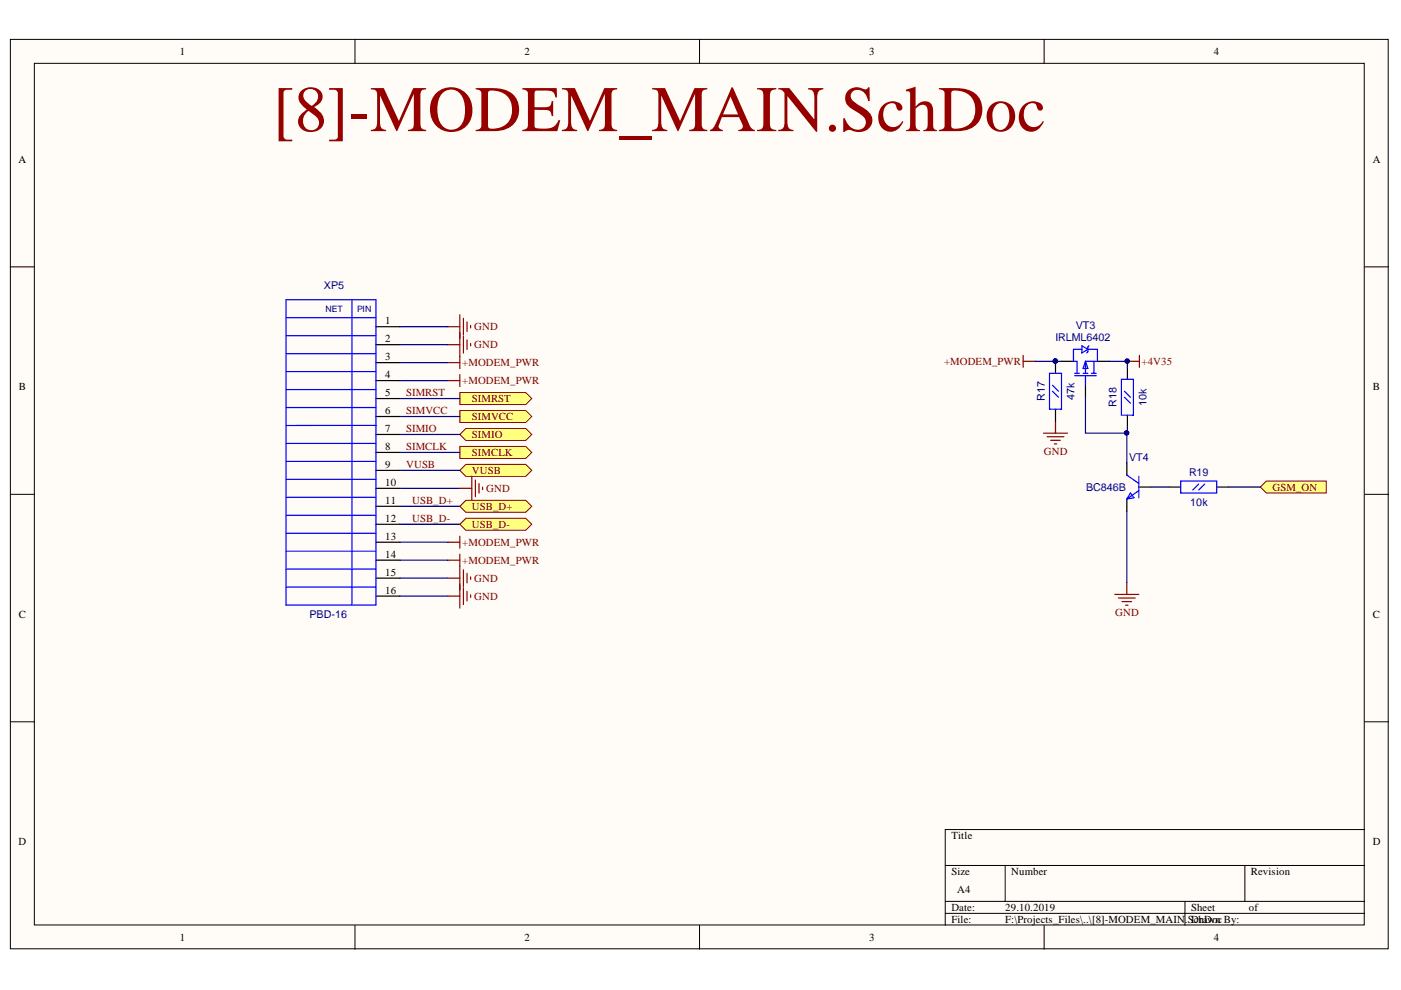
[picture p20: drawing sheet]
<svg xmlns="http://www.w3.org/2000/svg" width="297mm" height="210mm" viewBox="0 0 297 210" stroke-linecap="round" stroke-linejoin="round" font-family="sans-serif">
<defs><g id="words">
<text font-size="13.8" fill="#980000" x="57.8" y="27.8">[8]-MODEM_MAIN.SchDoc</text>
<g font-size="2.3">
<text x="38.1" y="11.7">1</text>
<text x="111.2" y="11.7">2</text>
<text x="184.3" y="11.7">3</text>
<text x="257.4" y="11.7">4</text>
<text x="3.9" y="34.5">A</text>
<text x="291.1" y="34.5">A</text>
<text x="81.7" y="68.8">1</text>
<text x="81.7" y="72.6">2</text>
<text x="81.7" y="76.4">3</text>
<text x="4" y="82.7">B</text>
<text x="81.7" y="80.2">4</text>
<text x="81.7" y="84">5</text>
<text x="291.1" y="82.7">B</text>
<text x="81.7" y="87.8">6</text>
<text x="81.7" y="95.4">8</text>
<text x="81.7" y="91.6">7</text>
<text x="81.7" y="99.2">9</text>
<text x="81.7" y="103">10</text>
<text x="81.7" y="106.9">11</text>
<text x="81.7" y="110.7">12</text>
<text x="81.7" y="118.3">14</text>
<text x="81.7" y="114.5">13</text>
<text x="81.7" y="125.9">16</text>
<text x="81.7" y="122.1">15</text>
<text x="4" y="131">C</text>
<text x="291.1" y="131">C</text>
<text x="3.9" y="179.2">D</text>
<text x="201.7" y="177.9">Title</text>
<text x="291.1" y="179.2">D</text>
<text x="201.7" y="185.6">Size</text>
<text x="214.4" y="185.6">Number</text>
<text x="265.2" y="185.6">Revision</text>
<text x="203" y="189.4">A4</text>
<text x="201.7" y="193.2">Date:</text>
<text x="201.7" y="195.7">File:</text>
<text x="213.1" y="193.2">29.10.2019</text>
<text x="213.1" y="195.7">F:\Projects_Files\..\[8]-MODEM_MAIN.SchDocBy:</text>
<text x="252.5" y="193.2">Sheet</text>
<text x="252.5" y="195.7">Drawn</text>
<text x="264.8" y="193.2">of</text>
<text x="38.1" y="199.5">1</text>
<text x="111.2" y="199.5">2</text>
<text x="184.3" y="199.5">3</text>
<text x="257.4" y="199.5">4</text>
</g>
<g font-size="2.3" fill="#000080">
<text x="68.7" y="61.2">XP5</text>
<text x="228.1" y="69.8">VT3</text>
<text x="223.8" y="72.3">IRLML6402</text>
<text x="221.5" y="85" transform="rotate(-90 221.5 85)">R17</text>
<text x="227.8" y="84.8" transform="rotate(-90 227.8 84.8)">47k</text>
<text x="236.7" y="86.3" transform="rotate(-90 236.7 86.3)">R18</text>
<text x="243.1" y="86.1" transform="rotate(-90 243.1 86.1)">10k</text>
<text x="239.4" y="97.7">VT4</text>
<text x="252.1" y="101">R19</text>
<text x="230.3" y="104">BC846B</text>
<text x="252.4" y="107.3">10k</text>
<text x="65.6" y="131">PBD-16</text>
</g>
<g font-size="2.3" fill="#800000">
<text x="100.6" y="70.1">GND</text>
<text x="98" y="77.7">+MODEM_PWR</text>
<text x="100.6" y="73.9">GND</text>
<text x="200.2" y="77.4">+MODEM_PWR</text>
<text x="242" y="77.4">+4V35</text>
<text x="86.1" y="84">SIMRST</text>
<text x="98" y="81.5">+MODEM_PWR</text>
<text x="86.1" y="87.8">SIMVCC</text>
<text x="100" y="85.3">SIMRST</text>
<text x="100" y="89.1">SIMVCC</text>
<text x="86.1" y="91.6">SIMIO</text>
<text x="86.1" y="95.4">SIMCLK</text>
<text x="100" y="92.9">SIMIO</text>
<text x="86.1" y="99.2">VUSB</text>
<text x="100" y="96.7">SIMCLK</text>
<text x="100" y="100.5">VUSB</text>
<text x="221.3" y="96.4">GND</text>
<text x="87.4" y="106.9">USB_D+</text>
<text x="103.1" y="104.4">GND</text>
<text x="269.8" y="104">GSM_ON</text>
<text x="87.4" y="110.7">USB_D-</text>
<text x="100" y="108.2">USB_D+</text>
<text x="100" y="112">USB_D-</text>
<text x="98" y="119.6">+MODEM_PWR</text>
<text x="98" y="115.8">+MODEM_PWR</text>
<text x="100.6" y="123.4">GND</text>
<text x="100.6" y="127.2">GND</text>
<text x="236.5" y="130.6">GND</text>
</g>
<g font-size="1.9" fill="#000080">
<text x="69" y="66.1">NET</text>
<text x="75.7" y="66.1">PIN</text>
</g>
</g></defs>
<g fill="#fffcf8" stroke="#000" stroke-width=".21">
<path d="M2.2 8.4h292.1v192.8h-292.1z"/>
<path d="M7.3 13.4h281.9v182.7h-281.9z"/>
</g>
<g fill="none" stroke="#000" stroke-width=".21">
<path d="M75.3 8.4v5M148.3 8.4v5M221.4 8.4v5M2.2 56.6h5.1M289.3 56.6h5.1M2.2 104.8h5.1M289.3 104.8h5.1M2.2 153h5.1M289.3 153h5.1M289.3 175.9h-88.9v20.3M75.3 196.2v5.1M148.3 196.2v5.1"/>
<path d="M200.4 183.5h88.9M200.4 191.1h88.9M200.4 193.7h88.9M213.1 183.5v7.6M221.4 196.2v5.1M251.2 191.1v5.1M263.9 183.5v7.6"/>
</g>
<path d="M267.2 103.3l1.3-1.3h12.7v2.5h-12.7z" fill-rule="evenodd" fill="#ffff80" stroke="#800000" stroke-width=".21"/>
<g fill="none" stroke="#800000" stroke-width=".25">
<path d="M95 69.3h2.5M95 73.1h2.5M95 76.9h2.5M97.5 66.7v11.5M97.5 79.4v2.6M98.3 67.5v3.5M98.3 71.3v3.6M99 68.3v2M99 72.1v2M99.8 69v.5M99.8 72.8v.5M216.9 75.3v2.6"/>
<path d="M216.9 76.6h2.6M95 80.7h2.5M221.2 91.8h5.1M222 92.6h3.6M222.8 93.4h2M223.5 94.1h.5M223.8 89.3v2.5M95 118.8h2.5M95 115h2.5M97.5 113.7v2.5M97.5 117.5v11.4M95 126.4h2.5"/>
<path d="M95 122.6h2.5M98.3 120.8v3.6M98.3 124.6v3.6M99 121.6v2M99 125.4v2M99.8 122.3v.5M99.8 126.1v.5M236.4 126h5M237.1 126.8h3.6M237.9 127.6h2M238.7 128.3h.5M238.9 123.5v2.5"/>
</g>
<path d="M223.8 76.6v2.5M225.1 76.6h2.5M232.7 76.6h2.5M239 77.9v2.5M223.8 86.8v2.5M230.1 81.7v2.5M238.9 98.2v2.5M239 88v2.6M238.9 105.8v2.5M241.4 103.3h2.6M247.8 103.3h2.5M258 103.3h2.5" fill="none" stroke="#000" stroke-width=".25"/>
<circle cx="223.7" cy="76.6" r=".46" fill="#000080" stroke="#000080" stroke-width=".21"/>
<g fill="none" stroke="#00f" stroke-width=".25">
<path d="M222.5 79.1h2.6v7.7h-2.6zM227.9 79.1h1M227.9 79.7h4.5M229.4 74.1h-1.8v2.5h.8v2.5M229.4 73.3l1.2 .8-1.2 .7zM229.6 79.1h1M230.1 76.6v2.5M230.1 79.7v2M230.1 76.6l.5 1.5h-1zM230.6 74.1h2.1v2.5h-2.6M230.9 73.3l-.3 .3v1l-.2 .2M231.4 79.1h1"/>
<path d="M231.9 76.6v2.5M223.2 83l1.2 1.2M223.2 81.7l1.2 1.3M237.8 80.4h2.5v7.6h-2.5zM238.4 84.2l1.3 1.3M238.4 83l1.3 1.2M238.9 100.7l2.5 1.8M239.7 104.5l.7 1-1.5 .3zM241.4 104l-2.5 1.8M241.4 101v4.5M250.3 102h7.7v2.5h-7.7zM254.2 102.6l-1.3 1.3"/>
<path d="M255.4 102.6l-1.2 1.3"/>
</g>
<g fill="#ffff80" stroke="#800000" stroke-width=".21">
<path d="M97.5 83.2h14l1.2 1.3-1.2 1.3h-14z" fill-rule="evenodd"/>
<path d="M97.5 87h14l1.2 1.3-1.2 1.3h-14z" fill-rule="evenodd"/>
<path d="M97.5 92.1l1.3-1.3h12.7l1.2 1.3-1.2 1.3h-12.7z" fill-rule="evenodd"/>
<path d="M97.5 94.7h14l1.2 1.2-1.2 1.3h-14z" fill-rule="evenodd"/>
<path d="M97.5 99.7l1.3-1.2h12.7l1.2 1.2-1.2 1.3h-12.7z" fill-rule="evenodd"/>
</g>
<g fill="none" stroke="#000080" stroke-width=".25">
<path d="M84.8 76.9h10.2M84.8 73.1h10.2M84.8 69.3h10.2M219.5 76.6h5.6M235.2 76.6h3.8v1.3M84.8 80.7h10.2M84.8 84.5h12.7M84.8 88.3h12.7M84.8 92.1h12.7M84.8 95.9h12.7M84.8 99.7h12.7M230.1 84.2v7.6h8.8"/>
<path d="M239 90.6l-.1 7.6M84.8 118.8h10.2M84.8 115h10.2M84.8 103.5h12.7M84.8 107.3h12.7M84.8 111.2h12.7M238.9 108.3v15.2M244 103.3h3.8M260.5 103.3h6.7M84.8 126.4h10.2M84.8 122.6h10.2"/>
</g>
<g fill="#000080" stroke="#000080" stroke-width=".21">
<circle cx="239" cy="76.6" r=".46"/>
<circle cx="238.9" cy="91.8" r=".46"/>
<circle cx="223.7" cy="76.6" r=".46"/>
</g>
<path d="M97.5 103.5h2.5M100 101v5.1M100.8 101.8v3.5M101.6 102.5v2.1M102.3 103.3v.5" fill="none" stroke="#800000" stroke-width=".25"/>
<g fill="#ffff80" stroke="#800000" stroke-width=".21">
<path d="M97.5 107.3l1.3-1.2h12.7l1.2 1.2-1.2 1.3h-12.7z" fill-rule="evenodd"/>
<path d="M97.5 111.2l1.3-1.3h12.7l1.2 1.3-1.2 1.2h-12.7z" fill-rule="evenodd"/>
</g>
<path d="M239 76.6h2.6M241.6 75.3v2.6" fill="none" stroke="#800000" stroke-width=".25"/>
<circle cx="239" cy="76.6" r=".46" fill="#000080" stroke="#000080" stroke-width=".21"/>
<g fill="none" stroke="#000" stroke-width=".25">
<path d="M79.7 73.1h5.1M79.7 76.9h5.1M79.7 69.3h5.1M79.7 95.9h5.1M79.7 88.3h5.1M79.7 80.7h5.1M79.7 99.7h5.1M79.7 92.1h5.1M79.7 84.5h5.1M79.7 118.8h5.1M79.7 111.2h5.1M79.7 103.5h5.1"/>
<path d="M79.7 115h5.1M79.7 107.3h5.1M79.7 126.4h5.1M79.7 122.6h5.1"/>
</g>
<g fill="none" stroke="#00f" stroke-width=".25">
<path d="M60.6 63.6h19.1v64.7h-19.1zM60.6 78.8h19.1M60.6 75h19.1M60.6 71.2h19.1M60.6 67.4h19.1M74.6 63.6v64.7M60.6 97.8h19.1M60.6 94h19.1M60.6 86.4h19.1M60.6 82.6h19.1M79.8 90.2h-19.2M60.6 116.9h19.1"/>
<path d="M60.6 113.1h19.1M60.6 109.3h19.1M60.6 105.4h19.1M60.6 101.6h19.1M60.6 124.5h19.1M60.6 120.7h19.1"/>
</g>
<use href="#words"/>
</svg>
